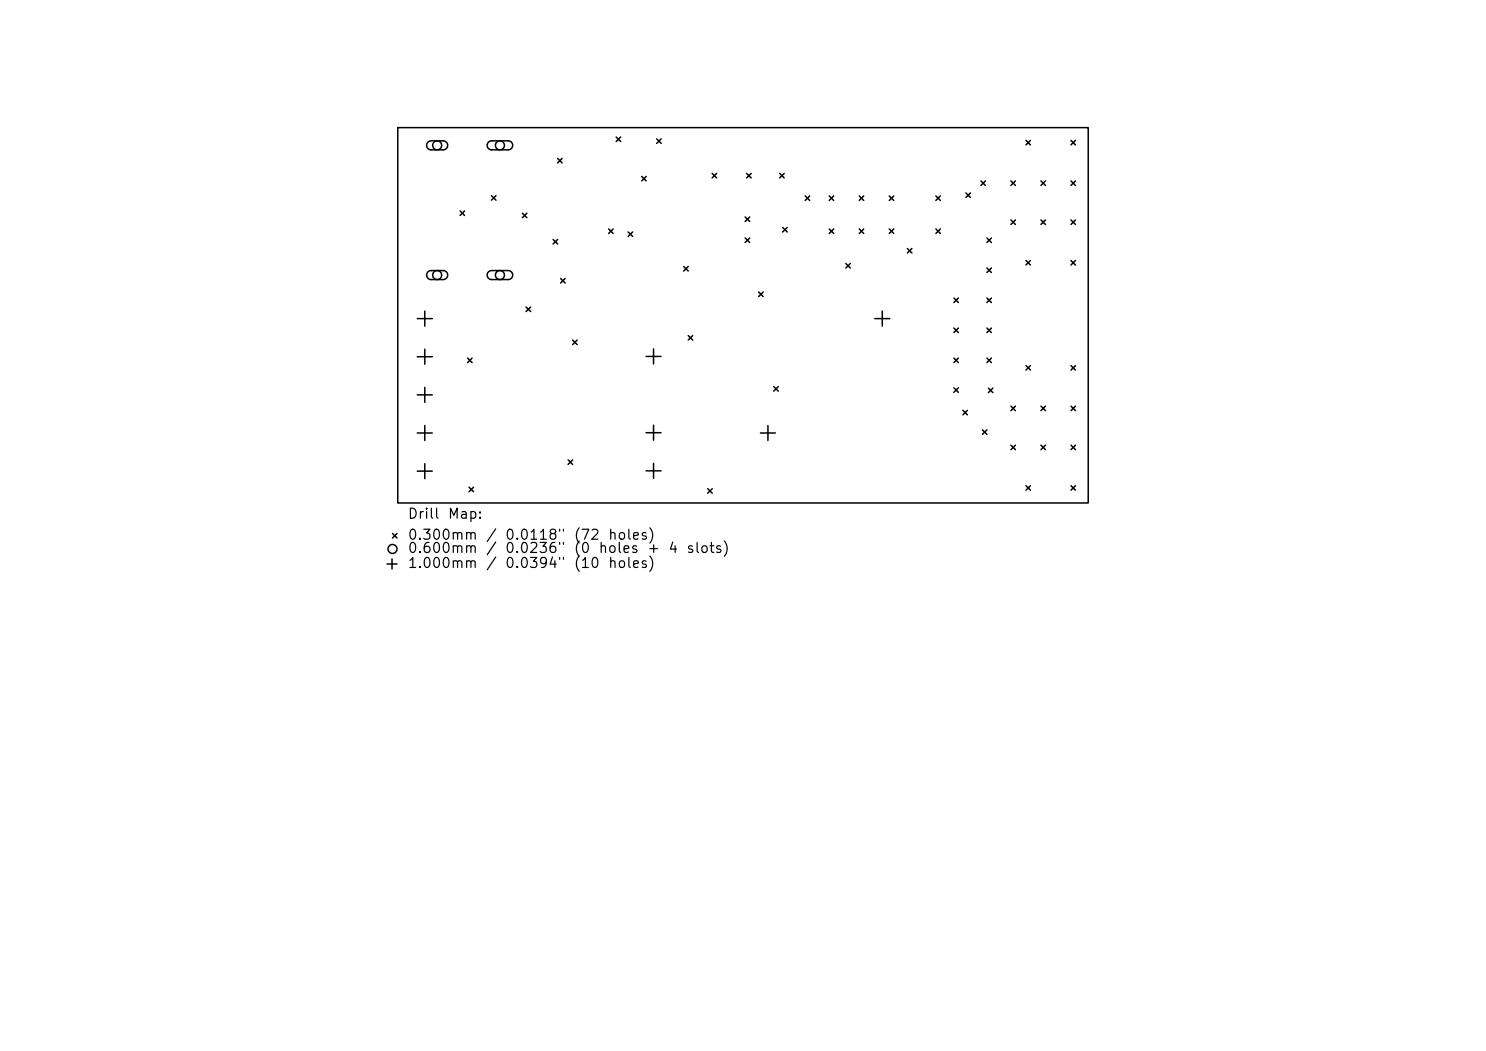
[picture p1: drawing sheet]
<svg xmlns="http://www.w3.org/2000/svg" width="297mm" height="210mm" viewBox="0 0 297 210" stroke-linecap="round" stroke-linejoin="round" font-family="sans-serif">
<defs><g id="words">
<g font-size="2">
<text x="81.4" y="104.2">Drill</text>
<text x="89.4" y="104.2">Map:</text>
<text x="81.4" y="108.4">0.300mm</text>
<text x="81.4" y="111">0.600mm</text>
<text x="81.4" y="114">1.000mm</text>
<text x="97" y="108.4">/</text>
<text x="97" y="114">/</text>
<text x="100.8" y="108.4">0.0118&quot;</text>
<text x="100.8" y="111">0.0236&quot;</text>
<text x="100.8" y="114">0.0394&quot;</text>
<text x="114.5" y="108.4">(72</text>
<text x="114.5" y="111">(0</text>
<text x="114.5" y="114">(10</text>
<text x="119.5" y="111">holes</text>
<text x="121.4" y="108.4">holes)</text>
<text x="121.4" y="114">holes)</text>
<text x="129.2" y="111">+</text>
<text x="133.4" y="111">4</text>
<text x="137" y="111">slots)</text>
</g>
</g></defs>
<g fill="none" stroke="#000" stroke-width=".3">
<path d="M79.5 25.5h138v75h-138zM85.5 28.4l.6-.3h2.5a.9 .9 0 0 1 .9 .9 .9 .9 0 0 1-.9 .9h-2.4a.9 .9 0 0 1-.9-.5 .9 .9 0 0 1 .2-1zM97.6 28.4l.6-.3h3.4a.9 .9 0 0 1 .9 .9 .9 .9 0 0 1-.9 .9h-3.3a.9 .9 0 0 1-.9-.5 .9 .9 0 0 1 .2-1zM98.2 39.1l.9 .9M99.1 39.1l-.9 .9M111.5 31.7l.9 .9M112.4 31.7l-.9 .9M123.2 27.4l.9 .9M124.1 27.4l-.9 .9M128.3 35.3l.9 .9M129.2 35.3l-.9 .9M131.3 27.8l.9 .9"/>
<path d="M132.2 27.8l-.9 .9M142.3 34.7l.9 .9M143.2 34.7l-.9 .9M149.2 34.7l.9 .9M150.1 34.7l-.9 .9M155.8 34.7l.9 .9M156.7 34.7l-.9 .9M160.9 39.2l.9 .9M161.8 39.2l-.9 .9M165.7 39.2l.9 .9M166.6 39.2l-.9 .9M171.7 39.2l.9 .9"/>
<path d="M172.6 39.2l-.9 .9M177.7 39.2l.9 .9M178.6 39.2l-.9 .9M187.1 39.2l.9 .9M188 39.2l-.9 .9M193.1 38.6l.9 .9M194 38.6l-.9 .9M196.1 36.2l.9 .9M197 36.2l-.9 .9M202.1 36.2l.9 .9M203 36.2l-.9 .9M205.1 28.1l.9 .9"/>
<path d="M206 28.1l-.9 .9M208.1 36.2l.9 .9M209 36.2l-.9 .9M214.1 28.1l.9 .9M214.1 36.2l.9 .9M215 36.2l-.9 .9M215 28.1l-.9 .9M85.5 54.3l.6-.2h2.5a.9 .9 0 0 1 .9 .9 .9 .9 0 0 1-.9 .9h-2.4a.9 .9 0 0 1-.9-.6 .9 .9 0 0 1 .2-1zM92 42.2l.9 .9M92.9 42.2l-.9 .9M97.6 54.3l.6-.2h3.4a.9 .9 0 0 1 .9 .9 .9 .9 0 0 1-.9 .9h-3.3a.9 .9 0 0 1-.9-.6 .9 .9 0 0 1 .2-1zM104.4 42.6l.9 .9"/>
<path d="M105.3 42.6l-.9 .9M110.6 47.9l.9 .9M111.5 47.9l-.9 .9M112.1 55.7l.9 .9M113 55.7l-.9 .9M121.7 45.8l.9 .9M122.6 45.8l-.9 .9M125.6 46.4l.9 .9M126.5 46.4l-.9 .9M136.7 53.3l.9 .9M137.6 53.3l-.9 .9M148.9 43.4l.9 .9"/>
<path d="M148.9 47.6l.9 .9M149.8 43.4l-.9 .9M149.8 47.6l-.9 .9M151.6 58.4l.9 .9M152.5 58.4l-.9 .9M156.4 45.5l.9 .9M157.3 45.5l-.9 .9M165.7 45.8l.9 .9M166.6 45.8l-.9 .9M169.1 52.7l.9 .9M170 52.7l-.9 .9M171.7 45.8l.9 .9"/>
<path d="M172.6 45.8l-.9 .9M177.7 45.8l.9 .9M178.6 45.8l-.9 .9M181.4 49.7l.9 .9M182.3 49.7l-.9 .9M187.1 45.8l.9 .9M188 45.8l-.9 .9M190.7 59.6l.9 .9M191.6 59.6l-.9 .9M197.3 47.6l.9 .9M197.3 53.6l.9 .9M197.3 59.6l.9 .9"/>
<path d="M198.2 47.6l-.9 .9M198.2 53.6l-.9 .9M198.2 59.6l-.9 .9M202.1 44l.9 .9M203 44l-.9 .9M205.1 52.1l.9 .9M206 52.1l-.9 .9M208.1 44l.9 .9M209 44l-.9 .9M214.1 44l.9 .9M214.1 52.1l.9 .9M215 44l-.9 .9"/>
<path d="M215 52.1l-.9 .9M83.4 63.7h3M83.4 71.3h3M83.4 78.9h3M84.9 62.2v3M84.9 69.8v3M84.9 77.4v3M93.5 71.6l.9 .9M94.4 71.6l-.9 .9M105.2 61.4l.9 .9M106.1 61.4l-.9 .9M114.5 68l.9 .9"/>
<path d="M115.4 68l-.9 .9M129.1 71.2h3M130.6 69.7v3M137.6 67.1l.9 .9M138.5 67.1l-.9 .9M154.7 77.3l.9 .9M155.6 77.3l-.9 .9M174.8 63.7h3M176.3 62.2v3M190.7 65.6l.9 .9M190.7 71.6l.9 .9M190.7 77.5l.9 .9"/>
<path d="M191.6 65.6l-.9 .9M191.6 71.6l-.9 .9M191.6 77.5l-.9 .9M197.3 65.6l.9 .9M197.3 71.6l.9 .9M197.6 77.6l.9 .9M198.2 65.6l-.9 .9M198.2 71.6l-.9 .9M198.5 77.6l-.9 .9M205.1 73.1l.9 .9M206 73.1l-.9 .9M214.1 73.1l.9 .9"/>
<path d="M215 73.1l-.9 .9M83.4 86.5h3M83.4 94.1h3M84.9 85v3M84.9 92.6v3M93.8 97.4l.9 .9M94.7 97.4l-.9 .9M113.6 91.9l.9 .9M114.5 91.9l-.9 .9M129.1 86.5h3M129.1 94.1h3M130.6 85v3"/>
<path d="M130.6 92.6v3M141.5 97.7l.9 .9M142.4 97.7l-.9 .9M152 86.5h3M153.5 85v3M192.5 82l.9 .9M193.4 82l-.9 .9M196.4 85.9l.9 .9M197.3 85.9l-.9 .9M202.1 81.2l.9 .9M202.1 89l.9 .9M203 81.2l-.9 .9"/>
<path d="M203 89l-.9 .9M205.1 97.1l.9 .9M206 97.1l-.9 .9M208.1 89l.9 .9M208.1 81.2l.9 .9M209 81.2l-.9 .9M209 89l-.9 .9M214.1 81.2l.9 .9M214.1 89l.9 .9M214.1 97.1l.9 .9M215 81.2l-.9 .9M215 89l-.9 .9"/>
<path d="M215 97.1l-.9 .9M77.4 112.7h2M78.4 111.7v2M78.5 106.6l.9 .9M79.4 106.6l-.9 .9"/>
<circle cx="87.4" cy="29" r=".9"/>
<circle cx="99.9" cy="29" r=".9"/>
<circle cx="87.4" cy="55" r=".9"/>
<circle cx="99.9" cy="55" r=".9"/>
<circle cx="78.5" cy="109.7" r=".9"/>
</g>
<use href="#words"/>
</svg>
